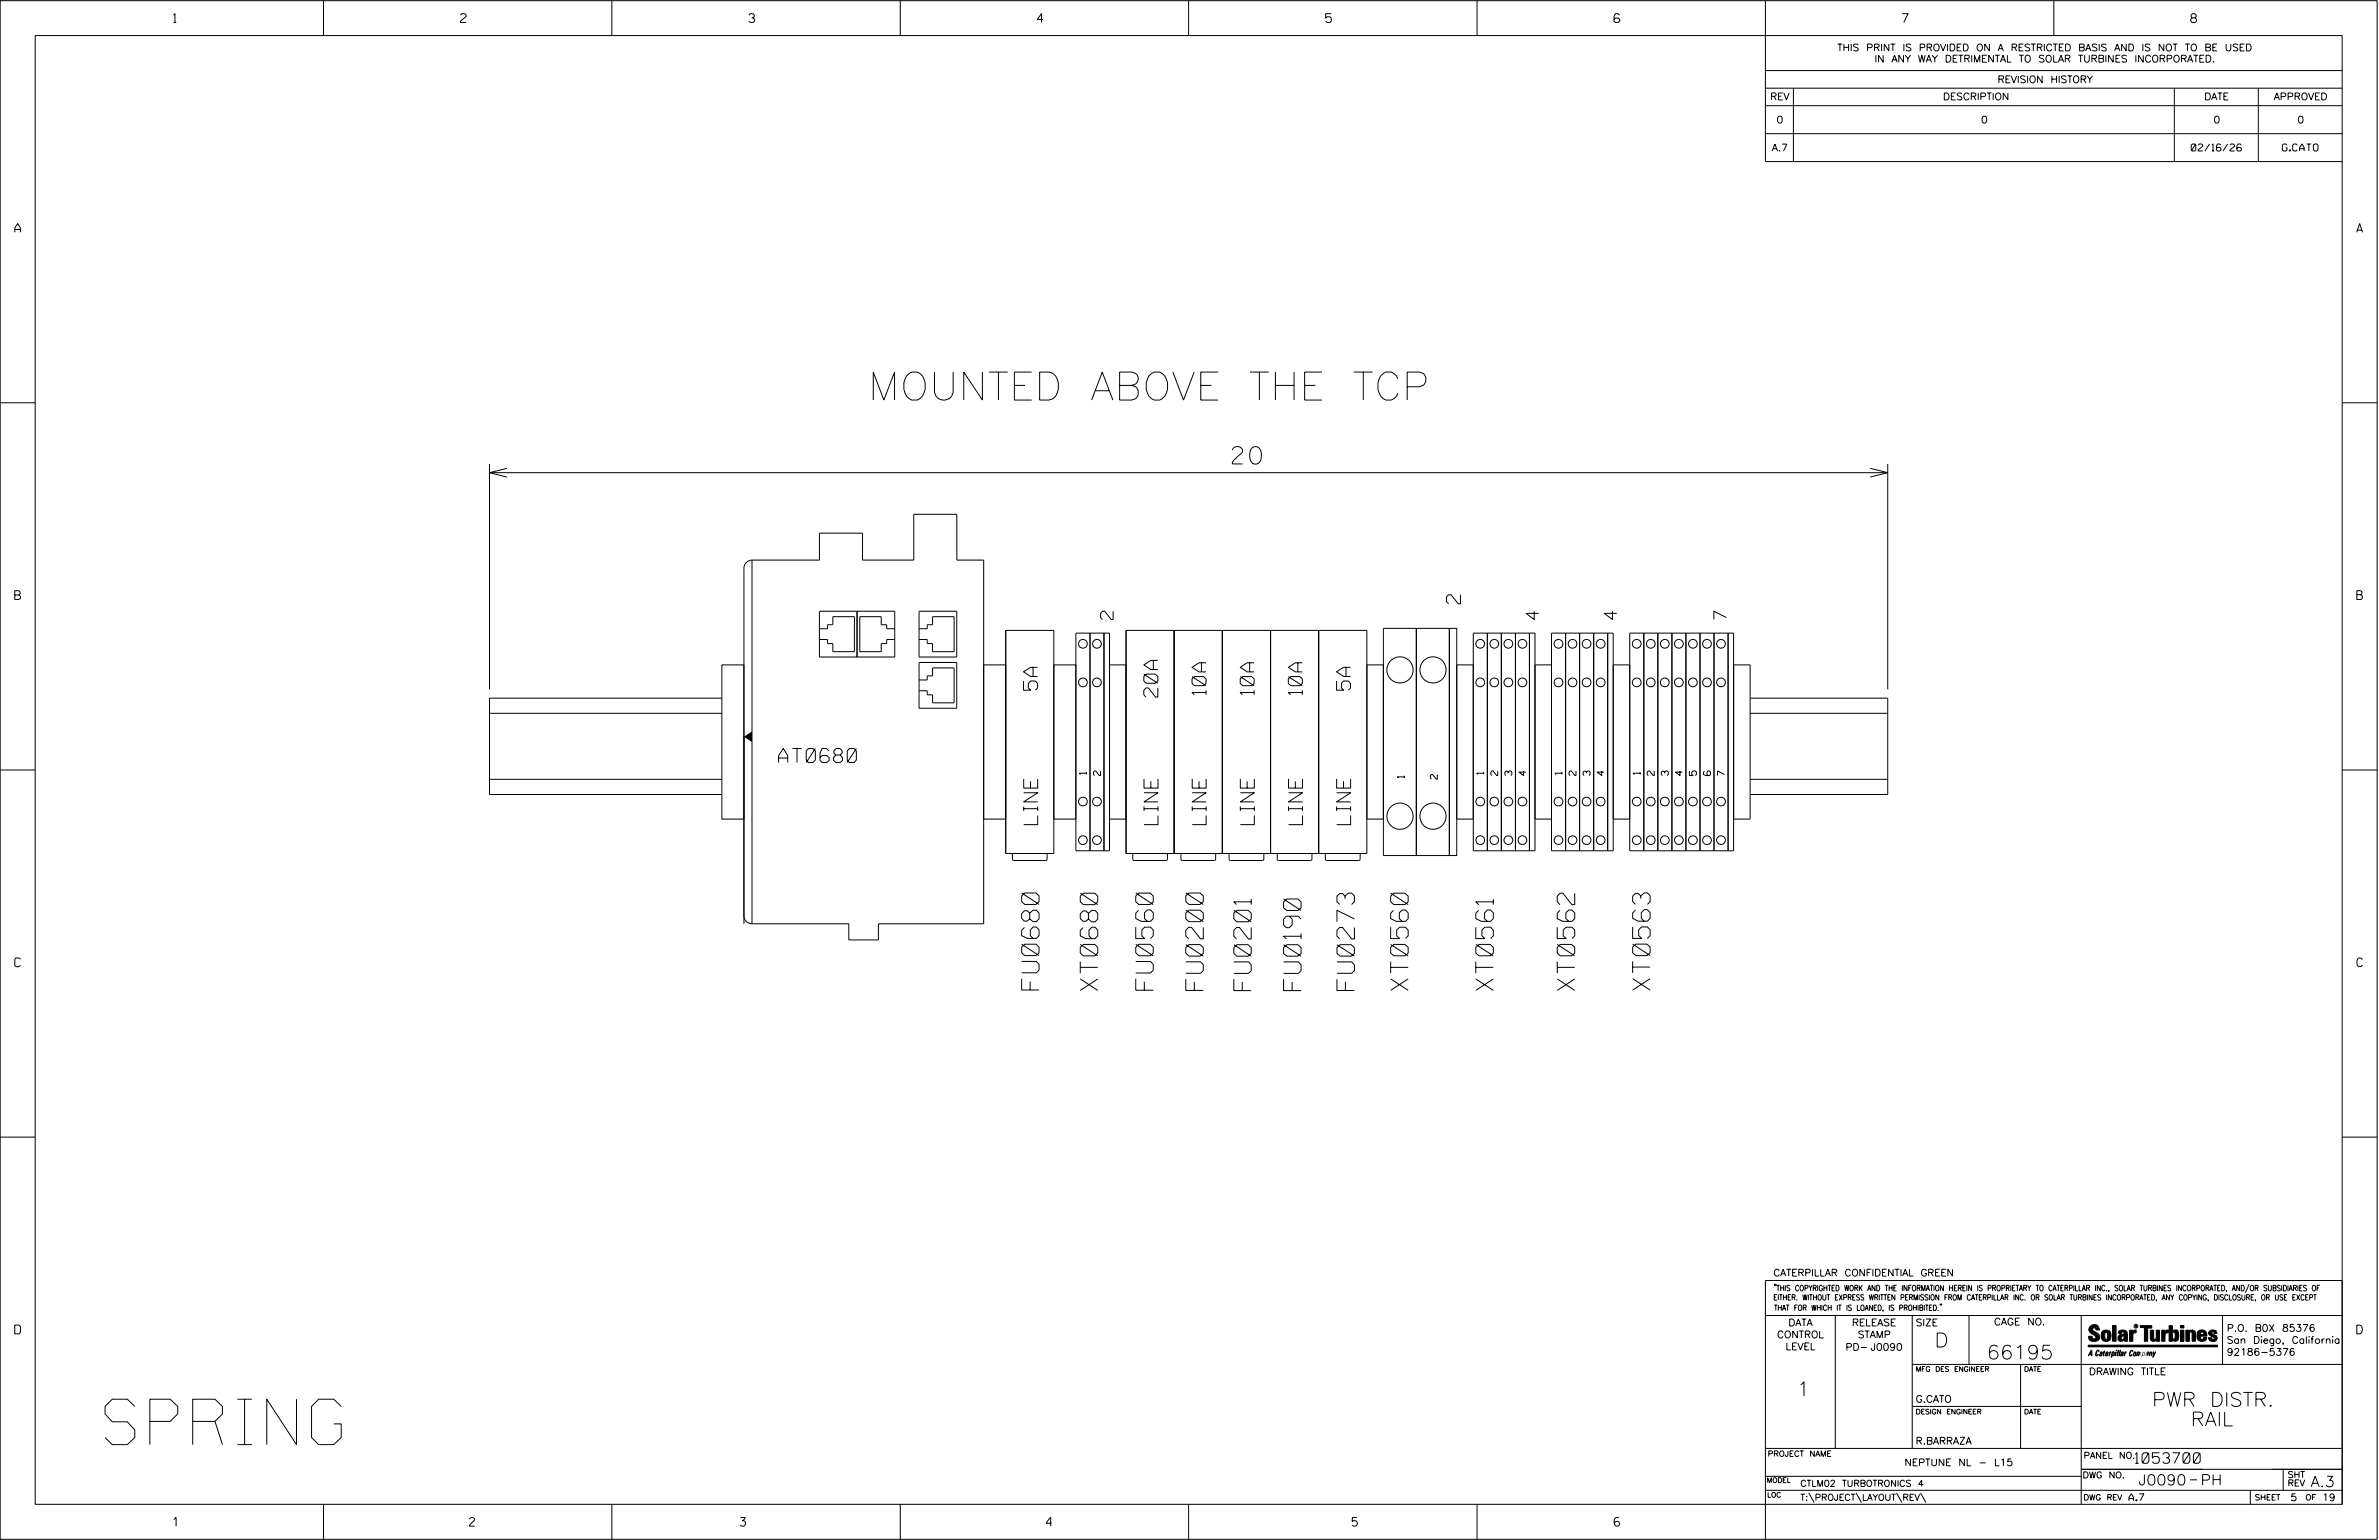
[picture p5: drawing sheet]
<svg xmlns="http://www.w3.org/2000/svg" width="864mm" height="559mm" viewBox="0 0 864 559" stroke-linecap="round" stroke-linejoin="round" font-family="sans-serif">
<defs><g id="words">
<text font-size="16.5" x="38.1" y="524.2">SPRING</text>
<text font-size="10.2" x="315.1" y="145.2">MOUNTED ABOVE THE TCP</text>
<g font-size="6.3">
<text x="447.4" y="168.4">20</text>
<text x="377.2" y="359.2" transform="rotate(-90 377.2 359.2)">FU0680</text>
<text x="398.5" y="359.4" transform="rotate(-90 398.5 359.4)">XT0680</text>
<text x="418.7" y="359.3" transform="rotate(-90 418.7 359.3)">FU0560</text>
<text x="436.8" y="359.4" transform="rotate(-90 436.8 359.4)">FU0200</text>
<text x="454.2" y="359.4" transform="rotate(-90 454.2 359.4)">FU0201</text>
<text x="472.3" y="359.4" transform="rotate(-90 472.3 359.4)">FU0190</text>
<text x="491.7" y="359.4" transform="rotate(-90 491.7 359.4)">FU0273</text>
<text x="511.2" y="359.4" transform="rotate(-90 511.2 359.4)">XT0560</text>
<text x="542.1" y="359.4" transform="rotate(-90 542.1 359.4)">XT0561</text>
<text x="571.6" y="359.4" transform="rotate(-90 571.6 359.4)">XT0562</text>
<text x="599" y="359.3" transform="rotate(-90 599 359.3)">XT0563</text>
</g>
<g font-size="5.1">
<text x="530.2" y="219.1" transform="rotate(-90 530.2 219.1)">2</text>
<text x="376.6" y="250.4" transform="rotate(-90 376.6 250.4)">5A</text>
<text x="490.2" y="250.4" transform="rotate(-90 490.2 250.4)">5A</text>
<text x="420.3" y="252.9" transform="rotate(-90 420.3 252.9)">20A</text>
<text x="437.8" y="252.1" transform="rotate(-90 437.8 252.1)">10A</text>
<text x="455.3" y="252.1" transform="rotate(-90 455.3 252.1)">10A</text>
<text x="472.8" y="252.1" transform="rotate(-90 472.8 252.1)">10A</text>
<text x="282.6" y="276.7">AT0680</text>
<text x="376.7" y="299.2" transform="rotate(-90 376.7 299.2)">LINE</text>
<text x="420.4" y="299.2" transform="rotate(-90 420.4 299.2)">LINE</text>
<text x="437.8" y="299.2" transform="rotate(-90 437.8 299.2)">LINE</text>
<text x="455.3" y="299.2" transform="rotate(-90 455.3 299.2)">LINE</text>
<text x="472.8" y="299.2" transform="rotate(-90 472.8 299.2)">LINE</text>
<text x="490.3" y="299.2" transform="rotate(-90 490.3 299.2)">LINE</text>
<text x="702.3" y="488.8">D</text>
<text x="721.2" y="493.2">66195</text>
<text x="652.2" y="506.5">1</text>
<text x="781.2" y="510.3">PWR DISTR.</text>
<text x="795.3" y="517.4">RAIL</text>
</g>
<g font-size="4.6">
<text x="404.1" y="224.8" transform="rotate(-90 404.1 224.8)">2</text>
<text x="558.5" y="224.8" transform="rotate(-90 558.5 224.8)">4</text>
<text x="586.9" y="224.8" transform="rotate(-90 586.9 224.8)">4</text>
<text x="626.7" y="224.8" transform="rotate(-90 626.7 224.8)">7</text>
</g>
<g font-size="3.8">
<text x="775.1" y="531">1053700</text>
<text x="776.3" y="538.9">J0090</text>
<text x="798.8" y="538.9">PH</text>
<text x="838.8" y="539.5">A.3</text>
</g>
<g font-size="3.2">
<text x="63" y="8.2">1</text>
<text x="167.2" y="8.2">2</text>
<text x="271.8" y="8.2">3</text>
<text x="376.5" y="8.2">4</text>
<text x="481.2" y="8.2">5</text>
<text x="690.6" y="8.2">7</text>
<text x="795.3" y="8.2">8</text>
<text x="5.4" y="84.3">A</text>
<text x="855.5" y="84.3">A</text>
<text x="5.4" y="217.5">B</text>
<text x="855.6" y="217.5">B</text>
<text x="5.4" y="350.8">C</text>
<text x="855.6" y="350.8">C</text>
<text x="5.4" y="484">D</text>
<text x="855.6" y="484">D</text>
<text x="62.8" y="553.8">1</text>
<text x="170.4" y="553.8">2</text>
<text x="268.8" y="553.8">3</text>
<text x="379.8" y="553.8">4</text>
<text x="490.8" y="553.8">5</text>
<text x="585.9" y="553.8">6</text>
</g>
<g font-size="2.5">
<text x="666.9" y="18.5">THIS PRINT IS PROVIDED ON A RESTRICTED BASIS AND IS NOT TO BE USED</text>
<text x="680.5" y="22.6">IN ANY WAY DETRIMENTAL TO SOLAR TURBINES INCORPORATED.</text>
<text x="725.1" y="30">REVISION HISTORY</text>
<text x="642.6" y="36.3">REV</text>
<text x="705.3" y="36.3">DESCRIPTION</text>
<text x="800.2" y="36.3">DATE</text>
<text x="825.4" y="36.3">APPROVED</text>
<text x="644.9" y="44.7">0</text>
<text x="719.1" y="44.7">0</text>
<text x="803.5" y="44.7">0</text>
<text x="834" y="44.7">0</text>
<text x="643.2" y="54.8">A.7</text>
<text x="795.4" y="54.8">02/16/26</text>
<text x="828.5" y="54.8">G.CATO</text>
<text x="394.4" y="281" transform="rotate(-90 394.4 281)">1</text>
<text x="399.5" y="281.4" transform="rotate(-90 399.5 281.4)">2</text>
<text x="538.6" y="281" transform="rotate(-90 538.6 281)">1</text>
<text x="543.7" y="281.4" transform="rotate(-90 543.7 281.4)">2</text>
<text x="548.8" y="281.4" transform="rotate(-90 548.8 281.4)">3</text>
<text x="553.9" y="281.4" transform="rotate(-90 553.9 281.4)">4</text>
<text x="567" y="281" transform="rotate(-90 567 281)">1</text>
<text x="572.1" y="281.4" transform="rotate(-90 572.1 281.4)">2</text>
<text x="577.2" y="281.4" transform="rotate(-90 577.2 281.4)">3</text>
<text x="582.3" y="281.4" transform="rotate(-90 582.3 281.4)">4</text>
<text x="595.4" y="281" transform="rotate(-90 595.4 281)">1</text>
<text x="600.5" y="281.4" transform="rotate(-90 600.5 281.4)">2</text>
<text x="605.6" y="281.4" transform="rotate(-90 605.6 281.4)">3</text>
<text x="610.7" y="281.4" transform="rotate(-90 610.7 281.4)">4</text>
<text x="615.8" y="281.4" transform="rotate(-90 615.8 281.4)">5</text>
<text x="620.9" y="281.4" transform="rotate(-90 620.9 281.4)">6</text>
<text x="626" y="281.4" transform="rotate(-90 626 281.4)">7</text>
<text x="509.8" y="282.3" transform="rotate(-90 509.8 282.3)">1</text>
<text x="521.8" y="282.7" transform="rotate(-90 521.8 282.7)">2</text>
<text x="643.8" y="463">CATERPILLAR CONFIDENTIAL GREEN</text>
<text x="645.1" y="485.5">CONTROL</text>
<text x="649.2" y="481.1">DATA</text>
<text x="672.3" y="481.1">RELEASE</text>
<text x="674.4" y="485.5">STAMP</text>
<text x="695.4" y="481.1">SIZE</text>
<text x="723.8" y="480.8">CAGE NO.</text>
<text x="808.4" y="483.1">P.O. B0X 85376</text>
<text x="648.2" y="489.8">LEVEL</text>
<text x="669.9" y="490">PD- J0090</text>
<text x="808.4" y="487.5">San Diego, California</text>
<text x="808.4" y="491.8">92186-5376</text>
<text x="758.3" y="498.9">DRAWING TITLE</text>
<text x="695.4" y="508.9">G.CATO</text>
<text x="695.4" y="524.1">R.BARRAZA</text>
<text x="691.4" y="531.9">NEPTUNE NL - L15</text>
<text x="772.8" y="544.6">A.7</text>
<text x="831.4" y="544.6">5</text>
<text x="843" y="544.6">19</text>
</g>
<g font-size="2.3">
<text x="756.4" y="529.2">PANEL NO.</text>
<text x="653.5" y="539.4">CTLM02 TURBOTRONICS 4</text>
<text x="756" y="536.3">DWG NO.</text>
<text x="830.4" y="539.3">REV</text>
<text x="830.4" y="536.2">SHT</text>
<text x="653.5" y="544.5">T:\PROJECT\LAYOUT\REV\</text>
</g>
<g font-size="2">
<text x="643.8" y="468.4">&quot;THIS COPYRIGHTED WORK AND THE INFORMATION HEREIN IS PROPRIETARY TO CATERPILLAR INC., SOLAR TURBINES INCORPORATED, AND/OR SUBSIDIARIES OF</text>
<text x="643.8" y="471.8">EITHER. WITHOUT EXPRESS WRITTEN PERMISSION FROM CATERPILLAR INC. OR SOLAR TURBINES INCORPORATED, ANY COPYING, DISCLOSURE, OR USE EXCEPT</text>
<text x="644" y="475.6">THAT FOR WHICH IT IS LOANED, IS PROHIBITED.&quot;</text>
<text x="641.7" y="528.5">PROJECT NAME</text>
<text x="756.3" y="544.3">DWG REV</text>
<text x="818.5" y="544.3">SHEET</text>
<text x="836.9" y="544.3">OF</text>
</g>
<g font-size="1.8">
<text x="695.4" y="497.6">MFG DES ENGINEER</text>
<text x="734.8" y="497.6">DATE</text>
<text x="695.4" y="513.1">DESIGN ENGINEER</text>
<text x="734.8" y="513.1">DATE</text>
<text x="641.3" y="538">MODEL</text>
<text x="641.5" y="543.3">LOC</text>
</g>
<text font-size=".9" x="775.1" y="481.7">R</text>
</g></defs>
<g fill="none" stroke="#000" stroke-width=".36">
<path d="M.1 .2h862.8v558.4h-862.8zM12.8 12.9h837.4v533h-837.4zM117.4 .2v12.7M222.1 .2v12.7M326.8 .2v12.7M431.5 .2v12.7M536.2 .2v12.7M587.9 5.5l-.5-.5h-1l-.5 1v1.7l.5 .4h1l.6-.4v-.6l-.6-.5h-1l-.5 .5M640.9 .2v58.4h209.3M745.6 .2v12.7M640.9 25.6h209.3M640.9 32h209.3"/>
<path d="M640.9 38.3h209.3M651 32v26.6M789.3 32v26.6M819.8 32v26.6M640.9 48.5h209.3M.1 146.2h12.7M850.2 146.2h12.7M177.7 168.3v81.9M177.7 171.5h507.6M184 169.9l-6.3 1.6 6.3 1.6M678.9 169.9l6.4 1.6-6.4 1.6M685.3 168.3v81.9"/>
<path d="M273 203.2a2.95 2.95 0 0 0-2.9 3v129M273 203.2v132M273 203.2h24.5v-9.7h15.6v9.7h18.6v-16.6h15.6v16.6h9.8v132h-38.2v5.9h-10.8v-5.9h-35.1M297.5 228.1h2.9v-1.4h1.9v-2.9h7.9v12.7h-7.9v-3h-1.9v-1.4h-2.9M297.5 221.8h27.3v16.6h-27.3zM311.1 221.8v16.6M324.8 228.1h-2.9v-1.4h-2v-2.9h-7.8v12.7h7.8v-3h2v-1.4h2.9M333.6 228.1h3v-1.4h1.9v-2.9h7.9v12.7h-7.9v-3h-1.9v-1.4h-3M333.6 221.8h13.7v16.6h-13.7zM365.1 228.7h17.5v81h-17.5zM390.6 229.7h12.2v79h-12.2zM395.7 229.7v79"/>
<path d="M400.8 229.7v79M408.8 228.7h87.4v81h-87.4zM426.2 228.7v81M443.7 228.7v81M461.2 228.7v81M478.7 228.7v81M502.2 228h23.9v82.4h-23.9zM514.1 228v82.4M526.1 228h2.7v82.4h-2.7zM534.8 229.7h22.4v79h-22.4zM539.9 229.7v79M545 229.7v79"/>
<path d="M550.1 229.7v79M555.2 229.7v79M563.2 229.7h22.4v79h-22.4zM568.3 229.7v79M573.4 229.7v79M578.5 229.7v79M583.6 229.7v79M591.6 229.7h37.7v79h-37.7zM596.7 229.7v79M601.8 229.7v79M606.9 229.7v79M612 229.7v79"/>
<path d="M617.1 229.7v79M622.2 229.7v79M627.3 229.7v79M177.7 258.8h84.3M262 241.3h8.1v55.9h-8.1zM262 253.3h-84.3v35h84.3M333.6 246.7h3v-1.4h1.9v-2.9h7.9v12.6h-7.9v-2.9h-1.9v-1.5h-3M333.6 240.4h13.7v16.6h-13.7zM357.1 241.3h8v55.9h-8zM382.6 241.3h8v55.9h-8zM402.8 241.3h6M496.2 241.3h6"/>
<path d="M534.8 241.3h-6v55.9h6M557.2 241.3h6M585.6 241.3h6M629.3 241.3h6v55.9h-6M635.3 253.3h50v35h-50M635.3 258.8h50M.1 279.4h12.7M850.2 279.4h12.7M177.7 282.8h84.3M402.8 297.2h6M496.2 297.2h6M557.2 297.2h6"/>
<path d="M585.6 297.2h6M635.3 282.8h50M367.5 309.7v2l.5 .5h11.6l.5-.5v-2M411.2 309.7v2l.5 .5h11.6l.5-.5v-2M428.7 309.7v2l.5 .5h11.6l.5-.5v-2M446.2 309.7v2l.5 .5h11.6l.5-.5v-2M463.7 309.7v2l.4 .5h11.7l.4-.5v-2M481.1 309.7v2l.5 .5h11.7l.4-.5v-2M270.1 332.3a2.89 2.89 0 0 0 2.9 2.9M.1 412.6h12.7M850.2 412.6h12.7M640.9 477.3h209.3"/>
<path d="M644.2 466.1l-.1 .4M644.7 466.1l-.2 .4M666.2 477.3v48.3M694.2 477.3v48.3M704.4 473.3l-.1 .4M704.8 473.3l-.1 .4M714.8 477.3v17.8M755.5 477.3v68.6M806.8 477.3v17.8M816.5 466l-1.4 3.1M850.2 464.6h-209.3v94M850.2 464.8v81.1"/>
<path d="M694.2 495.1h156M733.5 495.1v30.5M758.6 481.4a2.02 2.02 0 0 1 3.1-.1l.5 1.3h-1.3l-.2-.6-.4-.2-.6 .1-.1 .4 .4 .7a2.46 2.46 0 0 1 2.2 2.9 2.83 2.83 0 0 1-3.8 .3l-.3-1.3h1.3l.2 .7 .6 .3 .5-.2 .2-.5-.4-.6-1.9-1.2-.4-.9zM759.2 491.3h-.7l.7-1.2v1.9h.2l-.1-2.1-1.3 2.1 .5-.5h.7M761.3 490l.3-.2 .4 .3-.1 .3-.3-.4-.4 .3-.3 1.6h.4l.4-.5-.3 .6-.4 .1-.3-.4zM762.6 490.6l.5-.1-.1 1.4h-.9a.74 .74 0 0 1 .9-.8l-.3 .7-.5 .1 .2-.5 .6-.2v-.5l-.7 .2zM763 483.2a2.17 2.17 0 0 1 3.1 0l.3 1.4-.3 1.5a2.17 2.17 0 0 1-3.1 0l-.3-1.5zM763.6 490.5l.4-.4 .2 .6h-.3l-.3 .9 .2 .4-.3-.1zM764.1 483.7l.5-.4 .4 .3v2.2l-.4 .2-.5-.2zM764.6 491.1l.6 .2v-.7l-.4-.1-.4 .6-.1 .8h.6M764.6 491.1l-.1 .8h.4M764.6 482.6v.8"/>
<path d="M764.8 490.7l.4 .1v.3h-.6zM765 491.5l-.1 .4zM766 490.5l-.5 1.5zM766 490.8l.4-.3-.4 .4M766.9 481h1.3v5.7h-1.3zM767 490.8l.5 .1-.3 .8-.4 .2zM767.3 490.5h-.5l-.5 2M767.3 490.5a.8 .8 0 0 1 .2 1 .8 .8 0 0 1-.9 .4l-.1 .6M767.3 490.5l-.1 .2M768.1 490.5l-.4 1.5zM768.2 489.9h.3l-.1 .2h-.2zM769 489.9l-.5 2.1z"/>
<path d="M769.7 489.9l-.6 2.1zM770.1 491.4l.5-.3-.5 .8zM770.4 491.9h.1M770.6 491.1l.1-.4-.7 .2 .1-.3 .6-.1 .2 .3-.5 1.1M770.6 491.1a.74 .74 0 0 0-.8 .8h.6M771 484.8h-.7l-.3 .6 .4 .7 .5-.3 .1-2.4h-.8l-.1 .4h-1.2a1.71 1.71 0 0 1 1.8-1.3 1.71 1.71 0 0 1 1.6 1.4v2.8h-1.1l-.1-.6M771 484.2l-1.5 .1a1.41 1.41 0 0 0 0 2.4l.5 .1 1.1-.7M771.2 486.1h-.1M771.4 490.5l.1 .3 .4-.3-.9 1.5zM771.5 490.8h.1M773 482.7h1.2v.5l.5-.5 .7-.1v1h-.6l-.5 .4-.1 2.7h-1.2zM773.3 490.3l.6-.4 .4 .2-.1 .4-.3-.4a1.28 1.28 0 0 0-.5 1.8l.6-.4-.1 .4-.8 .1z"/>
<path d="M774.7 490.8l.5-.3a.88 .88 0 0 1 .2 .9 .88 .88 0 0 1-.7 .7l-.2-.2zM774.8 490.9h.5l-.3 1h-.3l-.2-.2zM775.2 490.5l-.1 .2M776.8 481h4.3v.9h-1.5v4.8h-1.3M776.8 490.6l-.8 .2v-.3l-.4 1.5 .8-1.3v1.3l.3-1.2M779.3 491.1h.4M779.6 490.5h.3l-.3 1.4M779.6 490.7h.2l-.1 .4M779.7 491.1l-.1 .4M779.7 491.1l-.4 .2M780.1 492l.4-1.5 .1 .3 .3-.3 .3 .2-.3 1.3v-1.3l-.7 1.3M780.6 482.7h1.2v2.7l.1 .4 .4 .3 .4-.7v-2.7h1.2l.1 4h-1.3v-.5l-1.1 .6-.7-.3-.3-.7z"/>
<path d="M781.6 492.5l1-2-.8 1.3-.2-1.3-.2 2M784.7 482.7h1.2v.5l.5-.5 .7-.1v1h-.5l-.6 .4-.1 2.7h-1.2zM787.4 481h1.2v2a1.4 1.4 0 0 1 2.2 .2l.1 1.4-.4 1.9-1.5 .1-.4-.5v-1l.5 .9 .5-.3v-2.1l-.5-.4-.5 .7v2.8h-1.2zM791.5 482.7h1.3v4h-1.3zM791.5 481h1.3v.9h-1.3zM793.5 482.7h1.3v.4l.7-.5 1.1 .2 .4 .6v3.3h-1.2l-.3-3.4-.7 .2v3.2h-1.3zM794.8 483.1h.1M797.7 483.2a1.92 1.92 0 0 1 2.4-.5 1.92 1.92 0 0 1 1 2.1h-2.3v.8l.6 .5 .5-.3v-.5h1.2a1.83 1.83 0 0 1-2.1 1.4 1.83 1.83 0 0 1-1.5-2.1zM798.8 484.2v.6M799.1 483.4h.6l.2 .8h-1.1zM804.6 482.9a1.84 1.84 0 0 0-2.9 .8 3.3 3.3 0 0 0 2.2 1.9l-.5 .5-.4-.3-.1-.4h-1.2l.1 .6a1.92 1.92 0 0 0 2.9 .4M804.9 483.8h-1.2l-.2-.6-.5 .1-.1 .3 .1 .3 1.8 .9"/>
<path d="M805.1 488.1h-47.1v.6h47.1M694.2 510.3h61.3M640.9 525.6h209.2M640.9 535.7h114.6M755.5 533.2h94.7M795 537h2.6M828.8 533.2v7.6M117.4 545.9v12.7M222.1 545.9v12.7M326.8 545.9v12.7M431.5 545.9v12.7M536.2 545.9v12.7"/>
<path d="M640.9 540.8h209.3M656.6 541.7l2 3.5M673.8 541.7l1.9 3.5M688.4 541.7l2 3.5M697.2 541.7l1.9 3.5M816.9 541v4.9"/>
<circle cx="393.1" cy="233.6" r="1.59"/>
<circle cx="398.2" cy="233.6" r="1.58"/>
<circle cx="537.4" cy="233.6" r="1.59"/>
<circle cx="542.5" cy="233.6" r="1.58"/>
<circle cx="547.5" cy="233.6" r="1.59"/>
<circle cx="552.6" cy="233.6" r="1.58"/>
<circle cx="565.8" cy="233.6" r="1.59"/>
<circle cx="570.8" cy="233.6" r="1.58"/>
<circle cx="575.9" cy="233.6" r="1.59"/>
<circle cx="581" cy="233.6" r="1.58"/>
<circle cx="594.1" cy="233.6" r="1.59"/>
<circle cx="599.2" cy="233.6" r="1.58"/>
<circle cx="604.3" cy="233.6" r="1.59"/>
<circle cx="609.4" cy="233.6" r="1.58"/>
<circle cx="614.5" cy="233.6" r="1.59"/>
<circle cx="619.7" cy="233.6" r="1.59"/>
<circle cx="624.7" cy="233.6" r="1.59"/>
<circle cx="393.1" cy="247.6" r="1.59"/>
<circle cx="398.2" cy="247.6" r="1.58"/>
<circle cx="508.2" cy="243.1" r="4.8"/>
<circle cx="520.2" cy="243.1" r="4.8"/>
<circle cx="537.4" cy="247.6" r="1.59"/>
<circle cx="542.5" cy="247.6" r="1.58"/>
<circle cx="547.5" cy="247.6" r="1.59"/>
<circle cx="552.6" cy="247.6" r="1.58"/>
<circle cx="565.8" cy="247.6" r="1.59"/>
<circle cx="570.8" cy="247.6" r="1.58"/>
<circle cx="575.9" cy="247.6" r="1.59"/>
<circle cx="581" cy="247.6" r="1.58"/>
<circle cx="594.1" cy="247.6" r="1.59"/>
<circle cx="599.2" cy="247.6" r="1.58"/>
<circle cx="604.3" cy="247.6" r="1.59"/>
<circle cx="609.4" cy="247.6" r="1.58"/>
<circle cx="614.5" cy="247.6" r="1.59"/>
<circle cx="619.7" cy="247.6" r="1.59"/>
<circle cx="624.7" cy="247.6" r="1.59"/>
<circle cx="393.1" cy="290.9" r="1.58"/>
<circle cx="398.2" cy="290.9" r="1.58"/>
<circle cx="508.2" cy="296.2" r="4.8"/>
<circle cx="520.2" cy="296.2" r="4.8"/>
<circle cx="537.4" cy="290.9" r="1.58"/>
<circle cx="542.4" cy="290.9" r="1.58"/>
<circle cx="547.5" cy="290.9" r="1.58"/>
<circle cx="552.6" cy="290.9" r="1.58"/>
<circle cx="565.7" cy="290.9" r="1.58"/>
<circle cx="570.8" cy="290.9" r="1.58"/>
<circle cx="575.9" cy="290.9" r="1.58"/>
<circle cx="581" cy="290.9" r="1.58"/>
<circle cx="594.1" cy="290.9" r="1.58"/>
<circle cx="599.2" cy="290.9" r="1.58"/>
<circle cx="604.3" cy="290.9" r="1.58"/>
<circle cx="609.4" cy="290.9" r="1.58"/>
<circle cx="614.5" cy="290.9" r="1.58"/>
<circle cx="619.7" cy="290.9" r="1.58"/>
<circle cx="624.7" cy="290.9" r="1.58"/>
<circle cx="393.1" cy="304.9" r="1.58"/>
<circle cx="398.2" cy="304.9" r="1.58"/>
<circle cx="537.4" cy="304.9" r="1.58"/>
<circle cx="542.4" cy="304.9" r="1.58"/>
<circle cx="547.5" cy="304.9" r="1.58"/>
<circle cx="552.6" cy="304.9" r="1.58"/>
<circle cx="565.7" cy="304.9" r="1.58"/>
<circle cx="570.8" cy="304.9" r="1.58"/>
<circle cx="575.9" cy="304.9" r="1.58"/>
<circle cx="581" cy="304.9" r="1.58"/>
<circle cx="594.1" cy="304.9" r="1.58"/>
<circle cx="599.2" cy="304.9" r="1.58"/>
<circle cx="604.3" cy="304.9" r="1.58"/>
<circle cx="609.4" cy="304.9" r="1.58"/>
<circle cx="614.5" cy="304.9" r="1.58"/>
<circle cx="619.7" cy="304.9" r="1.58"/>
<circle cx="624.7" cy="304.9" r="1.58"/>
<circle cx="775.4" cy="481.2" r=".69"/>
</g>
<g fill="#000">
<path d="M270.1 267.3l2.9-1.9v3.8zM768.1 490.5l-.4 1.5zM768.2 489.9h.3l-.1 .2h-.2zM769 489.9l-.5 2.1zM769.7 489.9l-.6 2.1zM791.5 481h1.3v.9h-1.3zM791.5 482.7h1.3v4h-1.3zM758 488.1h47.1v.6h-47.1z"/>
<path d="M759.2 489.9l-1.2 2.1 .5-.5h.7v.5h.2zM759.2 490.1v1.2h-.7z" fill-rule="evenodd"/>
<path d="M758.6 481.4a2.02 2.02 0 0 1 3.1-.1l.5 1.3h-1.3l-.2-.6-.4-.2-.6 .1-.1 .4 .4 .7a2.46 2.46 0 0 1 2.2 2.9 2.83 2.83 0 0 1-3.8 .3l-.3-1.3h1.3l.2 .7 .6 .3 .5-.2 .2-.5-.4-.6-1.9-1.2-.4-.9z" fill-rule="evenodd"/>
<path d="M761.3 490l.3-.2 .4 .3-.1 .3-.3-.4-.4 .3-.3 1.6h.4l.4-.5-.3 .6-.4 .1-.3-.4z" fill-rule="evenodd"/>
<path d="M762.6 490.6l.5-.1-.1 1.4h-.9a.74 .74 0 0 1 .9-.8l-.6 .3-.2 .5 .5-.1 .3-.6v-.5l-.7 .2z" fill-rule="evenodd"/>
<path d="M763.6 490.5l.4-.4 .2 .6h-.3l-.3 .9 .2 .4-.3-.1z" fill-rule="evenodd"/>
<path d="M764.8 490.5l.5 .3-.1 .5h-.6l.6-.2v-.3l-.4-.1-.3 1.2h.4l.3-.4-.6 .6-.3-.2v-.4z" fill-rule="evenodd"/>
<path d="M763 483.2a2.17 2.17 0 0 1 3.1 0l.3 1.4-.3 1.5a2.17 2.17 0 0 1-3.1 0l-.3-1.5zM764.1 483.7v2.1l.5 .2 .4-.2v-2.2l-.4-.3z" fill-rule="evenodd"/>
<path d="M766 490.5v.3l.4-.1-.4 .2-.5 1.1z" fill-rule="evenodd"/>
<path d="M766.8 490.5l-.5 2 .3-.6a.71 .71 0 0 0 .9-.5 .71 .71 0 0 0-.4-.9zM767 490.8l.5 .1-.3 .8-.4 .2z" fill-rule="evenodd"/>
<path d="M766.9 481h1.3v5.7h-1.3z" fill-rule="evenodd"/>
<path d="M770.1 490.6l.6-.1 .2 .3-.4 1.2-.5 .1-.2-.5 .3-.5h.5l-.7 .5v.3l.4-.1 .4-.9-.5-.2-.2 .2z" fill-rule="evenodd"/>
<path d="M769.4 482.8l-.5 1h1.2l.1-.4h.8v.8l-1.5 .1a1.41 1.41 0 0 0 0 2.4l.5 .1 1.1-.7 .1 .6h1.1v-2.8a1.79 1.79 0 0 0-2.4-1.2zM770.3 484.8h.7l-.1 1-.5 .3-.4-.7z" fill-rule="evenodd"/>
<path d="M771.4 490.5l.1 .3 .4-.3-.9 1.5z" fill-rule="evenodd"/>
<path d="M773 482.7h1.2v.5l.5-.5 .7-.1v1h-.6l-.5 .4-.1 2.7h-1.2z" fill-rule="evenodd"/>
<path d="M773.3 490.3l.6-.4 .4 .2-.1 .4-.3-.4a1.28 1.28 0 0 0-.5 1.8l.6-.4-.3 .5h-.6z" fill-rule="evenodd"/>
<path d="M774.7 490.8l-.2 1.1h.7a.96 .96 0 0 0 0-1.4zM774.8 490.9h.5l-.1 .6-.5 .4-.2-.2z" fill-rule="evenodd"/>
<path d="M776 490.5v.3l.4-.3 .2 .3 .7-.2-.3 1.4v-1.3l-.6 1.3v-1.3l-.8 1.3z" fill-rule="evenodd"/>
<path d="M776.8 481h4.3v.9h-1.5v4.8h-1.3v-4.8h-1.5z" fill-rule="evenodd"/>
<path d="M777.9 490.5l-.5 2 .3-.6a.71 .71 0 0 0 .9-.5 .71 .71 0 0 0-.4-.9zM778.1 490.8l.3-.1 .1 .4-.5 .8-.2-.5z" fill-rule="evenodd"/>
<path d="M779.3 490.6l.6-.1-.3 1.5-.7-.1a.67 .67 0 0 1 .8-.8l-.6 .3-.1 .5 .4-.1 .4-.9-.4-.2-.3 .2z" fill-rule="evenodd"/>
<path d="M780.5 490.5l.1 .3 .3-.3 .3 .2-.3 1.3v-1.3l-.8 1.3z" fill-rule="evenodd"/>
<path d="M780.6 482.7h1.2v2.7l.1 .4 .4 .3 .4-.7v-2.7h1.2l.1 4h-1.3v-.5l-1.1 .6-.7-.3-.3-.7z" fill-rule="evenodd"/>
<path d="M781.6 490.5l.2 1.3 .8-1.3-1.2 2z" fill-rule="evenodd"/>
<path d="M784.7 482.7h1.2v.5l.5-.5 .7-.1v1h-.5l-.6 .4-.1 2.7h-1.2z" fill-rule="evenodd"/>
<path d="M787.4 481h1.2v2a1.4 1.4 0 0 1 2.2 .2l.1 1.4-.4 1.9-1.5 .1-.4-.5v-1l.5 .9 .5-.3v-2.1l-.5-.4-.5 .7v2.8h-1.2z" fill-rule="evenodd"/>
<path d="M793.5 482.7h1.3v.4a1.29 1.29 0 0 1 2.2 .3v3.3h-1.2l-.3-3.4-.7 .2v3.2h-1.3z" fill-rule="evenodd"/>
<path d="M797.7 483.2a1.92 1.92 0 0 1 2.4-.5 1.92 1.92 0 0 1 1 2.1h-2.3v.8l.6 .5 .5-.3v-.5h1.2a1.83 1.83 0 0 1-2.1 1.4 1.83 1.83 0 0 1-1.5-2.1zM799.1 483.4l-.3 .8h1.1l-.2-.8z" fill-rule="evenodd"/>
<path d="M801.9 483.2a1.94 1.94 0 0 1 3 .1v.5h-1.2l-.2-.6-.5 .1-.1 .3 .1 .3 1.8 .9a1.2 1.2 0 0 1 .1 1.3 1.2 1.2 0 0 1-1.2 .7l-1.6-.4-.4-1h1.2l.1 .4 .4 .3 .5-.5a3.3 3.3 0 0 1-2.2-1.9z" fill-rule="evenodd"/>
<circle cx="761.4" cy="492" r=".07"/>
<circle cx="762.2" cy="485.1" r=".07"/>
<circle cx="769.3" cy="492" r=".07"/>
<circle cx="773.1" cy="486.7" r=".07"/>
<circle cx="791.5" cy="486.7" r=".07"/>
<circle cx="791.5" cy="481" r=".07"/>
<circle cx="794.8" cy="486.7" r=".07"/>
</g>
<use href="#words"/>
</svg>
